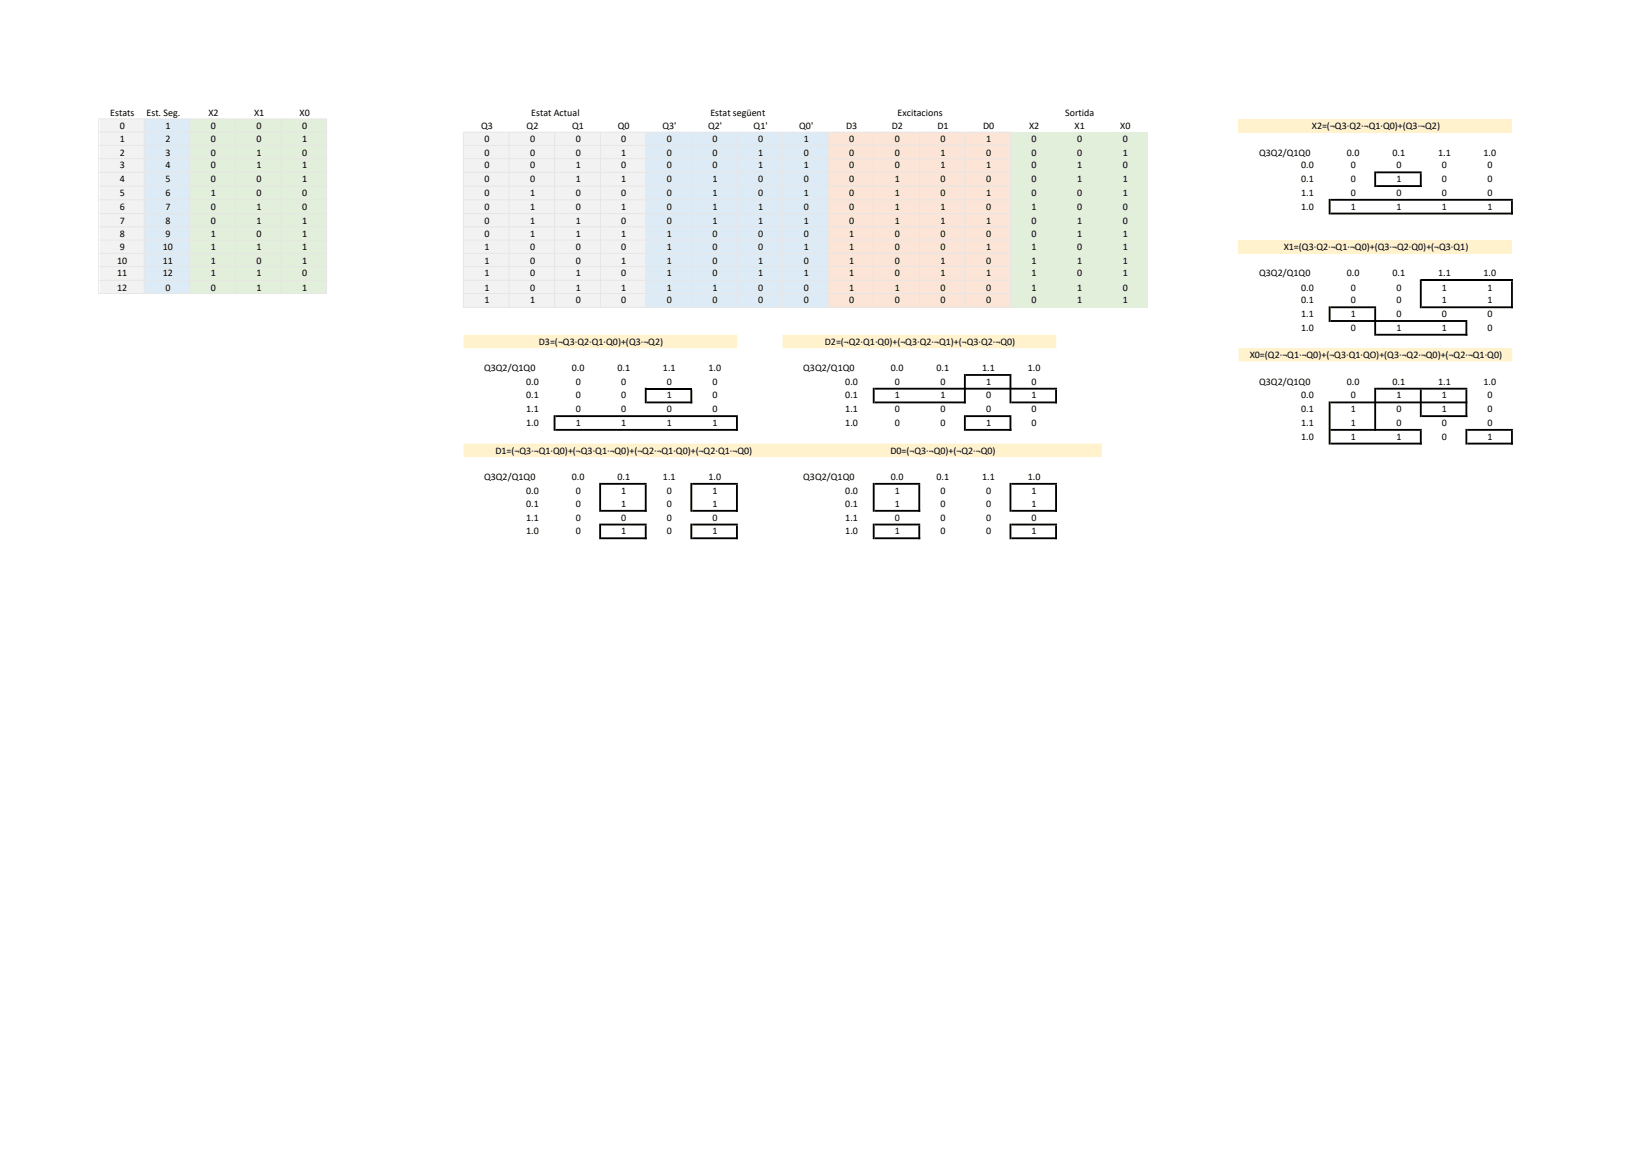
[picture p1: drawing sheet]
<svg xmlns="http://www.w3.org/2000/svg" width="297mm" height="210mm" viewBox="0 0 297 210" stroke-linecap="round" stroke-linejoin="round" font-family="sans-serif">
<defs><g id="words">
<g font-size="1.8">
<text x="20.1" y="21.1">Estats</text>
<text x="21.8" y="23.5">0</text>
<text x="26.7" y="21.1">Est. Seg.</text>
<text x="30.1" y="23.5">1</text>
<text x="37.9" y="21.1">X2</text>
<text x="38.4" y="23.5">0</text>
<text x="46.2" y="21.1">X1</text>
<text x="46.7" y="23.5">0</text>
<text x="54.5" y="21.1">X0</text>
<text x="55" y="23.5">0</text>
<text x="87.5" y="23.5">Q3</text>
<text x="95.8" y="23.5">Q2</text>
<text x="96.7" y="21.1">Estat Actual</text>
<text x="104.1" y="23.5">Q1</text>
<text x="112.4" y="23.5">Q0</text>
<text x="120.6" y="23.5">Q3'</text>
<text x="128.9" y="23.5">Q2'</text>
<text x="129.3" y="21.1">Estat següent</text>
<text x="137.2" y="23.5">Q1'</text>
<text x="145.5" y="23.5">Q0'</text>
<text x="154" y="23.5">D3</text>
<text x="162.3" y="23.5">D2</text>
<text x="163.4" y="21.1">Excitacions</text>
<text x="170.6" y="23.5">D1</text>
<text x="178.9" y="23.5">D0</text>
<text x="187.3" y="23.5">X2</text>
<text x="193.8" y="21.1">Sortida</text>
<text x="195.6" y="23.5">X1</text>
<text x="203.9" y="23.5">X0</text>
<text x="238.8" y="23.5">X2=(¬Q3·Q2·¬Q1·Q0)+(Q3·¬Q2)</text>
<text x="21.8" y="25.9">1</text>
<text x="21.8" y="28.3">2</text>
<text x="30.1" y="25.9">2</text>
<text x="30.1" y="28.3">3</text>
<text x="38.4" y="25.9">0</text>
<text x="38.4" y="28.3">0</text>
<text x="46.7" y="25.9">0</text>
<text x="46.7" y="28.3">1</text>
<text x="55" y="25.9">1</text>
<text x="55" y="28.3">0</text>
<text x="88.2" y="25.9">0</text>
<text x="88.2" y="28.3">0</text>
<text x="96.5" y="25.9">0</text>
<text x="96.5" y="28.3">0</text>
<text x="104.8" y="25.9">0</text>
<text x="104.8" y="28.3">0</text>
<text x="113.1" y="25.9">0</text>
<text x="113.1" y="28.3">1</text>
<text x="121.4" y="25.9">0</text>
<text x="121.4" y="28.3">0</text>
<text x="129.7" y="25.9">0</text>
<text x="129.7" y="28.3">0</text>
<text x="138" y="25.9">0</text>
<text x="138" y="28.3">1</text>
<text x="146.3" y="25.9">1</text>
<text x="146.3" y="28.3">0</text>
<text x="154.6" y="25.9">0</text>
<text x="154.6" y="28.3">0</text>
<text x="162.9" y="25.9">0</text>
<text x="162.9" y="28.3">0</text>
<text x="171.2" y="25.9">0</text>
<text x="171.2" y="28.3">1</text>
<text x="179.5" y="25.9">1</text>
<text x="179.5" y="28.3">0</text>
<text x="187.7" y="25.9">0</text>
<text x="187.7" y="28.3">0</text>
<text x="196" y="25.9">0</text>
<text x="196" y="28.3">0</text>
<text x="204.3" y="25.9">0</text>
<text x="204.3" y="28.3">1</text>
<text x="229.2" y="28.3">Q3Q2/Q1Q0</text>
<text x="245.1" y="28.3">0.0</text>
<text x="253.4" y="28.3">0.1</text>
<text x="261.7" y="28.3">1.1</text>
<text x="270" y="28.3">1.0</text>
<text x="21.8" y="30.6">3</text>
<text x="21.8" y="33.1">4</text>
<text x="21.8" y="35.6">5</text>
<text x="30.1" y="30.6">4</text>
<text x="30.1" y="33.1">5</text>
<text x="30.1" y="35.6">6</text>
<text x="38.4" y="30.6">0</text>
<text x="38.4" y="33.1">0</text>
<text x="38.4" y="35.6">1</text>
<text x="46.7" y="30.6">1</text>
<text x="46.7" y="33.1">0</text>
<text x="46.7" y="35.6">0</text>
<text x="55" y="30.6">1</text>
<text x="55" y="33.1">1</text>
<text x="55" y="35.6">0</text>
<text x="88.2" y="30.6">0</text>
<text x="88.2" y="33.1">0</text>
<text x="88.2" y="35.6">0</text>
<text x="96.5" y="30.6">0</text>
<text x="96.5" y="33.1">0</text>
<text x="96.5" y="35.6">1</text>
<text x="104.8" y="30.6">1</text>
<text x="104.8" y="33.1">1</text>
<text x="104.8" y="35.6">0</text>
<text x="113.1" y="30.6">0</text>
<text x="113.1" y="33.1">1</text>
<text x="113.1" y="35.6">0</text>
<text x="121.4" y="30.6">0</text>
<text x="121.4" y="33.1">0</text>
<text x="121.4" y="35.6">0</text>
<text x="129.7" y="30.6">0</text>
<text x="129.7" y="33.1">1</text>
<text x="129.7" y="35.6">1</text>
<text x="138" y="30.6">1</text>
<text x="138" y="33.1">0</text>
<text x="138" y="35.6">0</text>
<text x="146.3" y="30.6">1</text>
<text x="146.3" y="33.1">0</text>
<text x="146.3" y="35.6">1</text>
<text x="154.6" y="30.6">0</text>
<text x="154.6" y="33.1">0</text>
<text x="154.6" y="35.6">0</text>
<text x="162.9" y="30.6">0</text>
<text x="162.9" y="33.1">1</text>
<text x="162.9" y="35.6">1</text>
<text x="171.2" y="30.6">1</text>
<text x="171.2" y="33.1">0</text>
<text x="171.2" y="35.6">0</text>
<text x="179.5" y="30.6">1</text>
<text x="179.5" y="33.1">0</text>
<text x="179.5" y="35.6">1</text>
<text x="187.7" y="30.6">0</text>
<text x="187.7" y="33.1">0</text>
<text x="187.7" y="35.6">0</text>
<text x="196" y="30.6">1</text>
<text x="196" y="33.1">1</text>
<text x="196" y="35.6">0</text>
<text x="204.3" y="30.6">0</text>
<text x="204.3" y="33.1">1</text>
<text x="204.3" y="35.6">1</text>
<text x="236.8" y="30.6">0.0</text>
<text x="236.8" y="33.1">0.1</text>
<text x="236.8" y="35.6">1.1</text>
<text x="245.8" y="30.6">0</text>
<text x="245.8" y="33.1">0</text>
<text x="245.8" y="35.6">0</text>
<text x="254.1" y="30.6">0</text>
<text x="254.1" y="33.1">1</text>
<text x="254.1" y="35.6">0</text>
<text x="262.4" y="30.6">0</text>
<text x="262.4" y="33.1">0</text>
<text x="262.4" y="35.6">0</text>
<text x="270.7" y="30.6">0</text>
<text x="270.7" y="33.1">0</text>
<text x="270.7" y="35.6">0</text>
<text x="21.8" y="38.1">6</text>
<text x="21.8" y="40.7">7</text>
<text x="30.1" y="38.1">7</text>
<text x="30.1" y="40.7">8</text>
<text x="38.4" y="38.1">0</text>
<text x="38.4" y="40.7">0</text>
<text x="46.7" y="38.1">1</text>
<text x="46.7" y="40.7">1</text>
<text x="55" y="38.1">0</text>
<text x="55" y="40.7">1</text>
<text x="88.2" y="38.1">0</text>
<text x="88.2" y="40.7">0</text>
<text x="96.5" y="38.1">1</text>
<text x="96.5" y="40.7">1</text>
<text x="104.8" y="38.1">0</text>
<text x="104.8" y="40.7">1</text>
<text x="113.1" y="38.1">1</text>
<text x="113.1" y="40.7">0</text>
<text x="121.4" y="38.1">0</text>
<text x="121.4" y="40.7">0</text>
<text x="129.7" y="38.1">1</text>
<text x="129.7" y="40.7">1</text>
<text x="138" y="38.1">1</text>
<text x="138" y="40.7">1</text>
<text x="146.3" y="38.1">0</text>
<text x="146.3" y="40.7">1</text>
<text x="154.6" y="38.1">0</text>
<text x="154.6" y="40.7">0</text>
<text x="162.9" y="38.1">1</text>
<text x="162.9" y="40.7">1</text>
<text x="171.2" y="38.1">1</text>
<text x="171.2" y="40.7">1</text>
<text x="179.5" y="38.1">0</text>
<text x="179.5" y="40.7">1</text>
<text x="187.7" y="38.1">1</text>
<text x="187.7" y="40.7">0</text>
<text x="196" y="38.1">0</text>
<text x="196" y="40.7">1</text>
<text x="204.3" y="38.1">0</text>
<text x="204.3" y="40.7">0</text>
<text x="236.8" y="38.1">1.0</text>
<text x="245.8" y="38.1">1</text>
<text x="254.1" y="38.1">1</text>
<text x="262.4" y="38.1">1</text>
<text x="270.7" y="38.1">1</text>
<text x="21.3" y="48">10</text>
<text x="21.8" y="43.1">8</text>
<text x="21.8" y="45.6">9</text>
<text x="29.6" y="45.6">10</text>
<text x="29.6" y="48">11</text>
<text x="30.1" y="43.1">9</text>
<text x="38.4" y="43.1">1</text>
<text x="38.4" y="45.6">1</text>
<text x="38.4" y="48">1</text>
<text x="46.7" y="43.1">0</text>
<text x="46.7" y="45.6">1</text>
<text x="46.7" y="48">0</text>
<text x="55" y="43.1">1</text>
<text x="55" y="45.6">1</text>
<text x="55" y="48">1</text>
<text x="88.2" y="43.1">0</text>
<text x="88.2" y="45.6">1</text>
<text x="88.2" y="48">1</text>
<text x="96.5" y="43.1">1</text>
<text x="96.5" y="45.6">0</text>
<text x="96.5" y="48">0</text>
<text x="104.8" y="43.1">1</text>
<text x="104.8" y="45.6">0</text>
<text x="104.8" y="48">0</text>
<text x="113.1" y="43.1">1</text>
<text x="113.1" y="45.6">0</text>
<text x="113.1" y="48">1</text>
<text x="121.4" y="43.1">1</text>
<text x="121.4" y="45.6">1</text>
<text x="121.4" y="48">1</text>
<text x="129.7" y="43.1">0</text>
<text x="129.7" y="45.6">0</text>
<text x="129.7" y="48">0</text>
<text x="138" y="43.1">0</text>
<text x="138" y="45.6">0</text>
<text x="138" y="48">1</text>
<text x="146.3" y="43.1">0</text>
<text x="146.3" y="45.6">1</text>
<text x="146.3" y="48">0</text>
<text x="154.6" y="43.1">1</text>
<text x="154.6" y="45.6">1</text>
<text x="154.6" y="48">1</text>
<text x="162.9" y="43.1">0</text>
<text x="162.9" y="45.6">0</text>
<text x="162.9" y="48">0</text>
<text x="171.2" y="43.1">0</text>
<text x="171.2" y="45.6">0</text>
<text x="171.2" y="48">1</text>
<text x="179.5" y="43.1">0</text>
<text x="179.5" y="45.6">1</text>
<text x="179.5" y="48">0</text>
<text x="187.7" y="43.1">0</text>
<text x="187.7" y="45.6">1</text>
<text x="187.7" y="48">1</text>
<text x="196" y="43.1">1</text>
<text x="196" y="45.6">0</text>
<text x="196" y="48">1</text>
<text x="204.3" y="43.1">1</text>
<text x="204.3" y="45.6">1</text>
<text x="204.3" y="48">1</text>
<text x="233.6" y="45.6">X1=(Q3·Q2·¬Q1·¬Q0)+(Q3·¬Q2·Q0)+(¬Q3·Q1)</text>
<text x="21.3" y="50.3">11</text>
<text x="21.3" y="52.9">12</text>
<text x="29.6" y="50.3">12</text>
<text x="30.1" y="52.9">0</text>
<text x="38.4" y="50.3">1</text>
<text x="38.4" y="52.9">0</text>
<text x="46.7" y="50.3">1</text>
<text x="46.7" y="52.9">1</text>
<text x="55" y="50.3">0</text>
<text x="55" y="52.9">1</text>
<text x="88.2" y="50.3">1</text>
<text x="88.2" y="52.9">1</text>
<text x="96.5" y="50.3">0</text>
<text x="96.5" y="52.9">0</text>
<text x="104.8" y="50.3">1</text>
<text x="104.8" y="52.9">1</text>
<text x="113.1" y="50.3">0</text>
<text x="113.1" y="52.9">1</text>
<text x="121.4" y="50.3">1</text>
<text x="121.4" y="52.9">1</text>
<text x="129.7" y="50.3">0</text>
<text x="129.7" y="52.9">1</text>
<text x="138" y="50.3">1</text>
<text x="138" y="52.9">0</text>
<text x="146.3" y="50.3">1</text>
<text x="146.3" y="52.9">0</text>
<text x="154.6" y="50.3">1</text>
<text x="154.6" y="52.9">1</text>
<text x="162.9" y="50.3">0</text>
<text x="162.9" y="52.9">1</text>
<text x="171.2" y="50.3">1</text>
<text x="171.2" y="52.9">0</text>
<text x="179.5" y="50.3">1</text>
<text x="179.5" y="52.9">0</text>
<text x="187.7" y="50.3">1</text>
<text x="187.7" y="52.9">1</text>
<text x="196" y="50.3">0</text>
<text x="196" y="52.9">1</text>
<text x="204.3" y="50.3">1</text>
<text x="204.3" y="52.9">0</text>
<text x="229.2" y="50.3">Q3Q2/Q1Q0</text>
<text x="236.8" y="52.9">0.0</text>
<text x="245.1" y="50.3">0.0</text>
<text x="245.8" y="52.9">0</text>
<text x="253.4" y="50.3">0.1</text>
<text x="254.1" y="52.9">0</text>
<text x="261.7" y="50.3">1.1</text>
<text x="262.4" y="52.9">1</text>
<text x="270" y="50.3">1.0</text>
<text x="270.7" y="52.9">1</text>
<text x="88.2" y="55.2">1</text>
<text x="96.5" y="55.2">1</text>
<text x="104.8" y="55.2">0</text>
<text x="113.1" y="55.2">0</text>
<text x="121.4" y="55.2">0</text>
<text x="129.7" y="55.2">0</text>
<text x="138" y="55.2">0</text>
<text x="146.3" y="55.2">0</text>
<text x="154.6" y="55.2">0</text>
<text x="162.9" y="55.2">0</text>
<text x="171.2" y="55.2">0</text>
<text x="179.5" y="55.2">0</text>
<text x="187.7" y="55.2">0</text>
<text x="196" y="55.2">1</text>
<text x="204.3" y="55.2">1</text>
<text x="236.8" y="55.2">0.1</text>
<text x="236.8" y="57.7">1.1</text>
<text x="245.8" y="55.2">0</text>
<text x="245.8" y="57.7">1</text>
<text x="254.1" y="55.2">0</text>
<text x="254.1" y="57.7">0</text>
<text x="262.4" y="55.2">1</text>
<text x="262.4" y="57.7">0</text>
<text x="270.7" y="55.2">1</text>
<text x="270.7" y="57.7">0</text>
<text x="98.1" y="62.8">D3=(¬Q3·Q2·Q1·Q0)+(Q3·¬Q2)</text>
<text x="150.1" y="62.8">D2=(¬Q2·Q1·Q0)+(¬Q3·Q2·¬Q1)+(¬Q3·Q2·¬Q0)</text>
<text x="227.5" y="65.2">X0=(Q2·¬Q1·¬Q0)+(¬Q3·Q1·QO)+(Q3·¬Q2·¬Q0)+(¬Q2·¬Q1·Q0)</text>
<text x="236.8" y="60.2">1.0</text>
<text x="245.8" y="60.2">0</text>
<text x="254.1" y="60.2">1</text>
<text x="262.4" y="60.2">1</text>
<text x="270.7" y="60.2">0</text>
<text x="88.1" y="67.5">Q3Q2/Q1Q0</text>
<text x="95.8" y="70">0.0</text>
<text x="104.1" y="67.5">0.0</text>
<text x="104.8" y="70">0</text>
<text x="112.4" y="67.5">0.1</text>
<text x="113.1" y="70">0</text>
<text x="120.6" y="67.5">1.1</text>
<text x="121.4" y="70">0</text>
<text x="128.9" y="67.5">1.0</text>
<text x="129.7" y="70">0</text>
<text x="146.2" y="67.5">Q3Q2/Q1Q0</text>
<text x="153.8" y="70">0.0</text>
<text x="162.1" y="67.5">0.0</text>
<text x="162.9" y="70">0</text>
<text x="170.4" y="67.5">0.1</text>
<text x="171.2" y="70">0</text>
<text x="178.7" y="67.5">1.1</text>
<text x="179.5" y="70">1</text>
<text x="187" y="67.5">1.0</text>
<text x="187.7" y="70">0</text>
<text x="229.2" y="70">Q3Q2/Q1Q0</text>
<text x="245.1" y="70">0.0</text>
<text x="253.4" y="70">0.1</text>
<text x="261.7" y="70">1.1</text>
<text x="270" y="70">1.0</text>
<text x="95.8" y="72.5">0.1</text>
<text x="95.8" y="75">1.1</text>
<text x="95.8" y="77.5">1.0</text>
<text x="104.8" y="72.5">0</text>
<text x="104.8" y="75">0</text>
<text x="104.8" y="77.5">1</text>
<text x="113.1" y="72.5">0</text>
<text x="113.1" y="75">0</text>
<text x="113.1" y="77.5">1</text>
<text x="121.4" y="72.5">1</text>
<text x="121.4" y="75">0</text>
<text x="121.4" y="77.5">1</text>
<text x="129.7" y="72.5">0</text>
<text x="129.7" y="75">0</text>
<text x="129.7" y="77.5">1</text>
<text x="153.8" y="72.5">0.1</text>
<text x="153.8" y="75">1.1</text>
<text x="153.8" y="77.5">1.0</text>
<text x="162.9" y="72.5">1</text>
<text x="162.9" y="75">0</text>
<text x="162.9" y="77.5">0</text>
<text x="171.2" y="72.5">1</text>
<text x="171.2" y="75">0</text>
<text x="171.2" y="77.5">0</text>
<text x="179.5" y="72.5">0</text>
<text x="179.5" y="75">0</text>
<text x="179.5" y="77.5">1</text>
<text x="187.7" y="72.5">1</text>
<text x="187.7" y="75">0</text>
<text x="187.7" y="77.5">0</text>
<text x="236.8" y="72.5">0.0</text>
<text x="236.8" y="75">0.1</text>
<text x="236.8" y="77.5">1.1</text>
<text x="245.8" y="72.5">0</text>
<text x="245.8" y="75">1</text>
<text x="245.8" y="77.5">1</text>
<text x="254.1" y="72.5">1</text>
<text x="254.1" y="75">0</text>
<text x="254.1" y="77.5">0</text>
<text x="262.4" y="72.5">1</text>
<text x="262.4" y="75">1</text>
<text x="262.4" y="77.5">0</text>
<text x="270.7" y="72.5">0</text>
<text x="270.7" y="75">0</text>
<text x="270.7" y="77.5">0</text>
<text x="90.2" y="82.6">D1=(¬Q3·¬Q1·Q0)+(¬Q3·Q1·¬Q0)+(¬Q2·¬Q1·Q0)+(¬Q2·Q1·¬Q0)</text>
<text x="162" y="82.6">D0=(¬Q3·¬Q0)+(¬Q2·¬Q0)</text>
<text x="236.8" y="80">1.0</text>
<text x="245.8" y="80">1</text>
<text x="254.1" y="80">1</text>
<text x="262.4" y="80">0</text>
<text x="270.7" y="80">1</text>
<text x="88.1" y="87.3">Q3Q2/Q1Q0</text>
<text x="95.8" y="89.9">0.0</text>
<text x="104.1" y="87.3">0.0</text>
<text x="104.8" y="89.9">0</text>
<text x="112.4" y="87.3">0.1</text>
<text x="113.1" y="89.9">1</text>
<text x="120.6" y="87.3">1.1</text>
<text x="121.4" y="89.9">0</text>
<text x="128.9" y="87.3">1.0</text>
<text x="129.7" y="89.9">1</text>
<text x="146.2" y="87.3">Q3Q2/Q1Q0</text>
<text x="153.8" y="89.9">0.0</text>
<text x="162.1" y="87.3">0.0</text>
<text x="162.9" y="89.9">1</text>
<text x="170.4" y="87.3">0.1</text>
<text x="171.2" y="89.9">0</text>
<text x="178.7" y="87.3">1.1</text>
<text x="179.5" y="89.9">0</text>
<text x="187" y="87.3">1.0</text>
<text x="187.7" y="89.9">1</text>
<text x="95.8" y="92.2">0.1</text>
<text x="95.8" y="94.7">1.1</text>
<text x="104.8" y="92.2">0</text>
<text x="104.8" y="94.7">0</text>
<text x="113.1" y="92.2">1</text>
<text x="113.1" y="94.7">0</text>
<text x="121.4" y="92.2">0</text>
<text x="121.4" y="94.7">0</text>
<text x="129.7" y="92.2">1</text>
<text x="129.7" y="94.7">0</text>
<text x="153.8" y="92.2">0.1</text>
<text x="153.8" y="94.7">1.1</text>
<text x="162.9" y="92.2">1</text>
<text x="162.9" y="94.7">0</text>
<text x="171.2" y="92.2">0</text>
<text x="171.2" y="94.7">0</text>
<text x="179.5" y="92.2">0</text>
<text x="179.5" y="94.7">0</text>
<text x="187.7" y="92.2">1</text>
<text x="187.7" y="94.7">0</text>
<text x="95.8" y="97.2">1.0</text>
<text x="104.8" y="97.2">0</text>
<text x="113.1" y="97.2">1</text>
<text x="121.4" y="97.2">0</text>
<text x="129.7" y="97.2">1</text>
<text x="153.8" y="97.2">1.0</text>
<text x="162.9" y="97.2">1</text>
<text x="171.2" y="97.2">0</text>
<text x="179.5" y="97.2">0</text>
<text x="187.7" y="97.2">1</text>
</g>
</g></defs>
<path d="M18.1 21.6h8.2v2.5h-8.2z" fill="#f2f2f2"/>
<path d="M26.2 21.6h8.4v2.5h-8.4z" fill="#ddebf7"/>
<path d="M34.5 21.6h25v2.5h-25z" fill="#e2efda"/>
<path d="M225.4 21.6h49.8v2.5h-49.8z" fill="#fff2cc"/>
<path d="M18.1 24h8.2v22.1h-8.2z" fill="#f2f2f2"/>
<path d="M26.2 24h8.4v22.1h-8.4z" fill="#ddebf7"/>
<path d="M34.5 24h25v22.1h-25z" fill="#e2efda"/>
<path d="M84.3 24h33.3v22.1h-33.3z" fill="#f2f2f2"/>
<path d="M117.5 24h33.2v22.1h-33.2z" fill="#ddebf7"/>
<path d="M150.7 24h33.2v22.1h-33.2z" fill="#fce4d6"/>
<path d="M183.9 24h24.9v22.1h-24.9z" fill="#e2efda"/>
<path d="M225.4 43.7h49.8v2.4h-49.8z" fill="#fff2cc"/>
<path d="M18.1 46.1h8.2v7.4h-8.2z" fill="#f2f2f2"/>
<path d="M26.2 46.1h8.4v7.4h-8.4z" fill="#ddebf7"/>
<path d="M34.5 46.1h25v7.4h-25z" fill="#e2efda"/>
<path d="M84.3 46.1h33.3v7.4h-33.3z" fill="#f2f2f2"/>
<path d="M117.5 46.1h33.2v7.4h-33.2z" fill="#ddebf7"/>
<path d="M150.7 46.1h33.2v7.4h-33.2z" fill="#fce4d6"/>
<path d="M183.9 46.1h24.9v7.4h-24.9z" fill="#e2efda"/>
<path d="M84.3 53.4h33.3v2.6h-33.3z" fill="#f2f2f2"/>
<path d="M117.5 53.4h33.2v2.6h-33.2z" fill="#ddebf7"/>
<path d="M150.7 53.4h33.2v2.6h-33.2z" fill="#fce4d6"/>
<path d="M183.9 53.4h24.9v2.6h-24.9z" fill="#e2efda"/>
<path d="M84.3 60.9h49.9v2.5h-49.9zM142.4 60.9h49.8v2.5h-49.8zM225.4 63.3h49.8v2.5h-49.8zM84.3 80.7h116.2v2.5h-116.2z" fill-rule="evenodd" fill="#fff2cc"/>
<path d="M18 24h41.5v.1h-41.5zM18 26.4h41.5v.1h-41.5zM18 28.8h41.5v.2h-41.5zM18 31.3h41.5v.2h-41.5zM84.4 31.3h99.6v.2h-99.6zM18 33.8h41.5v.2h-41.5zM84.4 33.8h99.6v.2h-99.6zM18 36.3h41.5v.1h-41.5zM84.4 36.3h99.6v.1h-99.6zM18 38.8h41.5v.1h-41.5zM84.4 38.8h99.6v.1h-99.6zM18 41.2h41.5v.2h-41.5zM18 43.6h41.5v.2h-41.5zM18 46h41.5v.2h-41.5zM18 48.4h41.5v.2h-41.5zM18 50.9h41.5v.2h-41.5zM84.4 50.9h99.6v.2h-99.6z" fill-rule="evenodd" fill="#e7e6e6"/>
<path d="M258.4 31.5h.3v2.5h-.3zM275 36.5h.3v2.5h-.3z" fill-rule="evenodd" fill="#000"/>
<path d="M18 53.3h41.5v.2h-41.5zM84.4 55.8h99.6v.2h-99.6z" fill-rule="evenodd" fill="#e7e6e6"/>
<path d="M241.8 36.2h.3v2.8h-.3zM250.1 31.2h.3v2.8h-.3zM242.1 55.8h8.3v.3h-8.3z" fill-rule="evenodd" fill="#000"/>
<path d="M175.5 24.1h.2v31.9h-.2zM183.8 24.1h.2v31.9h-.2zM117.4 24.1h.2v31.9h-.2zM125.7 24.1h.2v31.9h-.2z" fill-rule="evenodd" fill="#e7e6e6"/>
<path d="M117.7 70.7h8.3" fill="none" stroke="#000" stroke-width=".34"/>
<path d="M159 24.1v31.9" fill="none" stroke="#e7e6e6" stroke-width=".18"/>
<path d="M159.2 70.6h33.2v.3h-33.2zM250.1 56.1h.3v5h-.3zM258.4 50.8h.3v5.3h-.3zM266.7 58.6h.3v2.5h-.3zM117.7 73.1h8.3v.3h-8.3zM159.2 73.1h16.6v.3h-16.6zM184.1 73.1h8.3v.3h-8.3zM241.8 55.8h.3v2.8h-.3z" fill-rule="evenodd" fill="#000"/>
<path d="M100.8 24.1h.2v31.9h-.2zM134 24.1h.2v31.9h-.2z" fill-rule="evenodd" fill="#e7e6e6"/>
<g fill="#000">
<path d="M101.1 75.6h33.2v.3h-33.2zM175.4 68.1h.4v5.3h-.4zM183.7 68.4h.4v5h-.4zM175.8 75.6h8.3v.3h-8.3zM101.1 78.1h33.2v.3h-33.2zM175.8 78.1h8.3v.3h-8.3zM258.4 70.9h.3v5h-.3zM242.1 78.1h16.6v.3h-16.6zM266.7 70.9h.3v5h-.3zM275 51.2h.3v4.9h-.3zM242.1 80.6h16.6v.3h-16.6z" fill-rule="evenodd"/>
<path d="M117.3 70.6h.4v2.8h-.4zM109.4 87.9h8.3v.3h-8.3zM125.6 70.9h.4v2.5h-.4zM133.9 75.9h.4v2.5h-.4zM126 87.9h8.3v.3h-8.3zM158.8 70.6h.4v2.8h-.4z" fill-rule="evenodd"/>
<path d="M109.1 87.9h.3v5.2h-.3zM117.3 88.2h.4v4.9h-.4zM109.4 95.3h8.3v.3h-8.3zM125.6 87.9h.4v5.2h-.4zM133.9 88.2h.4v4.9h-.4zM126 95.3h8.3v.3h-8.3zM158.8 87.9h.4v5.2h-.4zM167.1 88.2h.4v4.9h-.4zM159.2 95.3h8.3v.3h-8.3zM183.7 87.9h.4v5.2h-.4zM192 88.2h.4v4.9h-.4zM109.4 97.8h8.3v.3h-8.3zM126 97.8h8.3v.3h-8.3zM159.2 97.8h8.3v.3h-8.3z" fill-rule="evenodd"/>
<path d="M159.2 87.9h8.3v.3h-8.3zM183.7 75.9h.4v2.5h-.4zM192 70.9h.4v2.5h-.4zM109.4 92.8h8.3v.3h-8.3zM126 92.8h8.3v.3h-8.3zM159.2 92.8h8.3v.3h-8.3z" fill-rule="evenodd"/>
</g>
<path d="M109.2 24.1v31.9M167.3 24.1v31.9" fill="none" stroke="#e7e6e6" stroke-width=".18"/>
<path d="M17.9 21.5h.1v32h-.1zM26.2 21.7h.1v31.8h-.1zM34.5 21.7h.1v31.8h-.1zM42.8 21.7h.1v31.8h-.1zM51.1 21.7h.1v31.8h-.1zM59.4 21.7h.1v31.8h-.1zM84.2 24h.2v32h-.2zM92.5 24.1h.2v31.9h-.2z" fill-rule="evenodd" fill="#e7e6e6"/>
<path d="M100.8 75.6h.3v2.8h-.3zM109.1 95.3h.3v2.8h-.3zM117.3 95.6h.4v2.5h-.4zM125.6 95.3h.4v2.8h-.4zM133.9 95.6h.4v2.5h-.4z" fill-rule="evenodd" fill="#000"/>
<path d="M142.3 24.1h.2v31.9h-.2zM150.6 24.1h.2v31.9h-.2z" fill-rule="evenodd" fill="#e7e6e6"/>
<path d="M158.8 95.3h.4v2.8h-.4zM167.1 95.6h.4v2.5h-.4zM175.4 75.6h.4v2.8h-.4zM183.7 95.3h.4v2.8h-.4zM250.1 70.6h.3v7.8h-.3zM258.4 78.4h.3v2.5h-.3zM241.8 73.1h.3v7.8h-.3zM275 78.4h.3v2.5h-.3zM266.7 78.1h.3v2.8h-.3zM192 95.6h.4v2.5h-.4z" fill-rule="evenodd" fill="#000"/>
<path d="M18 21.5h41.5v.2h-41.5zM84.4 24h99.6v.1h-99.6zM84.4 26.4h99.6v.1h-99.6zM84.4 28.8h99.6v.2h-99.6z" fill-rule="evenodd" fill="#e7e6e6"/>
<path d="M250.4 31.2h8.3v.3h-8.3zM250.4 33.7h8.3v.3h-8.3zM242.1 36.2h33.2v.3h-33.2zM242.1 38.7h33.2v.3h-33.2z" fill-rule="evenodd" fill="#000"/>
<path d="M84.4 41.2h99.6v.2h-99.6zM84.4 43.6h99.6v.2h-99.6zM84.4 46h99.6v.2h-99.6zM84.4 48.4h99.6v.2h-99.6z" fill-rule="evenodd" fill="#e7e6e6"/>
<path d="M258.7 51h16.6" fill="none" stroke="#000" stroke-width=".34"/>
<path d="M84.4 53.4h99.6" fill="none" stroke="#e7e6e6" stroke-width=".18"/>
<path d="M258.7 55.8h16.6v.3h-16.6zM242.1 58.3h24.9v.3h-24.9zM250.4 60.7h16.6v.4h-16.6zM175.8 68.1h8.3v.3h-8.3zM250.4 70.6h16.6v.3h-16.6zM242.1 73.1h24.9v.3h-24.9zM258.7 75.6h8.3v.3h-8.3zM267 78.1h8.3v.3h-8.3zM267 80.6h8.3v.3h-8.3zM184.1 87.9h8.3v.3h-8.3zM184.1 92.8h8.3v.3h-8.3zM184.1 95.3h8.3v.3h-8.3zM184.1 97.8h8.3v.3h-8.3z" fill-rule="evenodd" fill="#000"/>
<use href="#words"/>
</svg>
